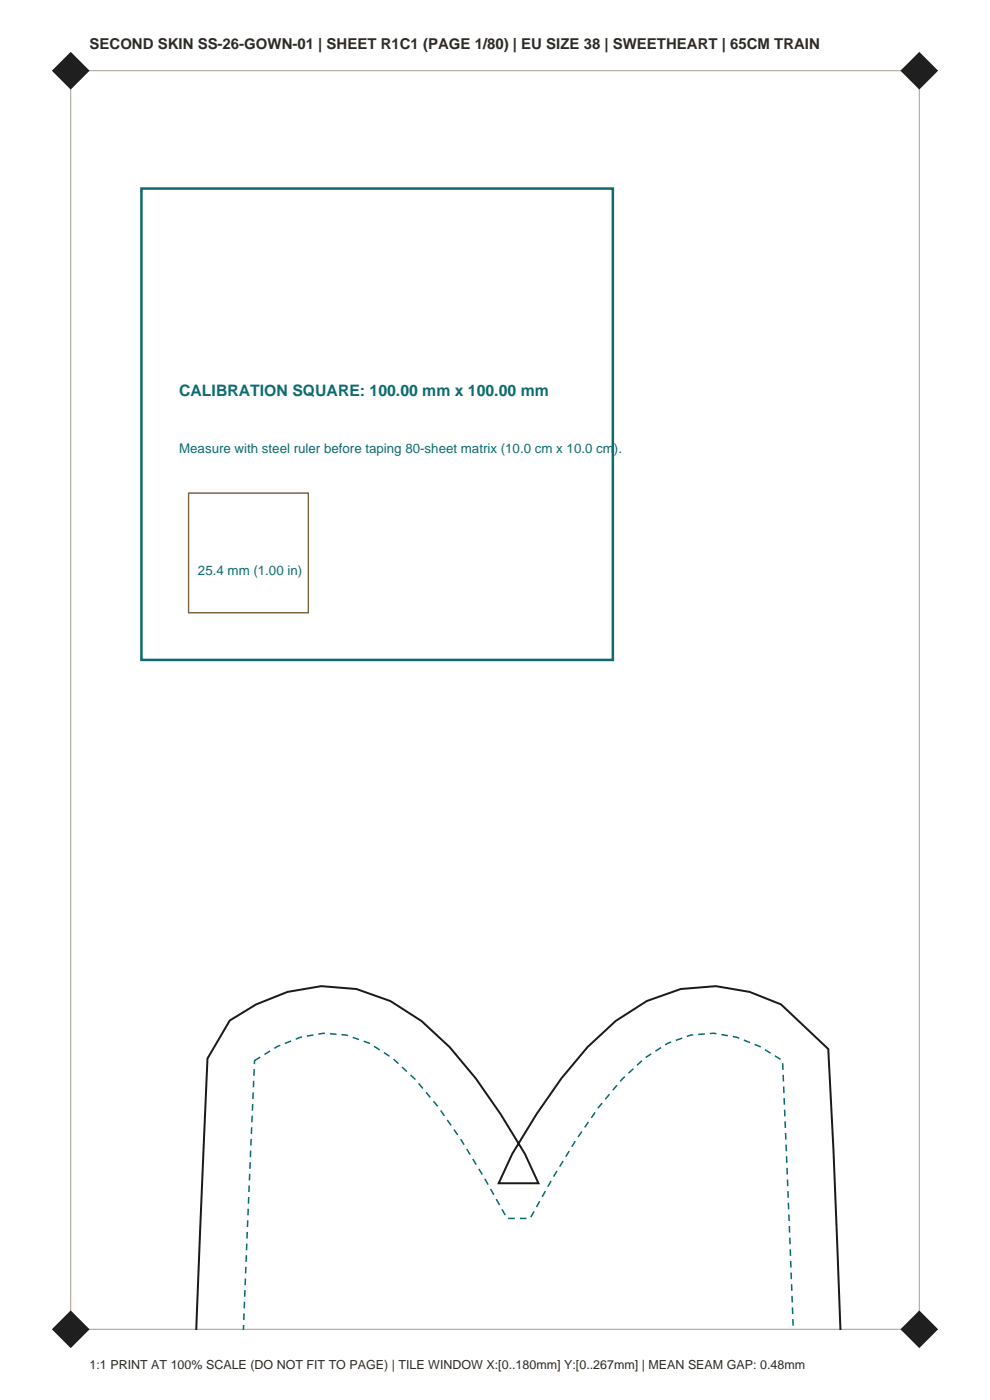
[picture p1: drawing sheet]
<svg xmlns="http://www.w3.org/2000/svg" width="210mm" height="297mm" viewBox="0 0 210 297" stroke-linecap="round" stroke-linejoin="round" font-family="sans-serif">
<defs><g id="words">
<text font-size="3.4" fill="#0d6b70" x="38" y="84">CALIBRATION SQUARE: 100.00 mm x 100.00 mm</text>
<text font-size="3.2" fill="#2e2b26" x="19" y="10.5">SECOND SKIN SS-26-GOWN-01 | SHEET R1C1 (PAGE 1/80) | EU SIZE 38 | SWEETHEART | 65CM TRAIN</text>
<g font-size="2.8" fill="#0d6b70">
<text x="38" y="96">Measure with steel ruler before taping 80-sheet matrix (10.0 cm x 10.0 cm).</text>
<text x="42" y="122">25.4 mm (1.00 in)</text>
</g>
<text font-size="2.6" fill="#2e2b26" x="19" y="290.5">1:1 PRINT AT 100% SCALE (DO NOT FIT TO PAGE) | TILE WINDOW X:[0..180mm] Y:[0..267mm] | MEAN SEAM GAP: 0.48mm</text>
</g></defs>
<path d="M15 15h180v267h-180z" fill="none" stroke="#a69e8f" stroke-width=".21"/>
<g fill="#1f1f1f">
<path d="M11 282l4-4 4 4-4 4z" fill-rule="evenodd"/>
<path d="M191 282l4-4 4 4-4 4z" fill-rule="evenodd"/>
<path d="M11 15l4-4 4 4-4 4z" fill-rule="evenodd"/>
<path d="M191 15l4-4 4 4-4 4z" fill-rule="evenodd"/>
</g>
<path d="M30 40h100v100h-100z" fill="none" stroke="#0d6b70" stroke-width=".53"/>
<path d="M40 104.6h25.4v25.4h-25.4z" fill="none" stroke="#8c591f" stroke-width=".28"/>
<path d="M41.6 282.1l2.4-57.5 4.7-8.1 5.6-3.4 6.7-2.7 7.1-1.2 7.5 .6 7.2 2.6 6.6 4.2 6 5.5 5.5 6.7 5.3 7.6 5.1 8.4 2.9 6.2h-8.4l2.9-6.2 5.1-8.4 5.3-7.6 5.5-6.7 6-5.5 6.6-4.2 7.2-2.6 7.5-.6 7.1 1.2 6.7 2.7 10 9.4 1.1 21.5 1.5 38.1" fill="none" stroke="#1a1a1a" stroke-width=".42"/>
<path d="M54 225l4.9-3 4.8-2 4.9-.8 4.9 .4 4.8 1.7 4.9 3.2 4.9 4.5 4.9 5.8 4.8 7 4.9 8 4.9 8.7h4.8l4.9-8.7 4.9-8 4.8-7 4.9-5.8 4.9-4.5 4.9-3.2 4.8-1.7 4.9-.4 4.9 .8 4.8 2 4.9 3 2.3 57.1M51.6 282.1l2.4-57.1" fill="none" stroke="#036970" stroke-width=".32" stroke-dasharray="1.4 1.1" stroke-linecap="butt"/>
<use href="#words"/>
</svg>
